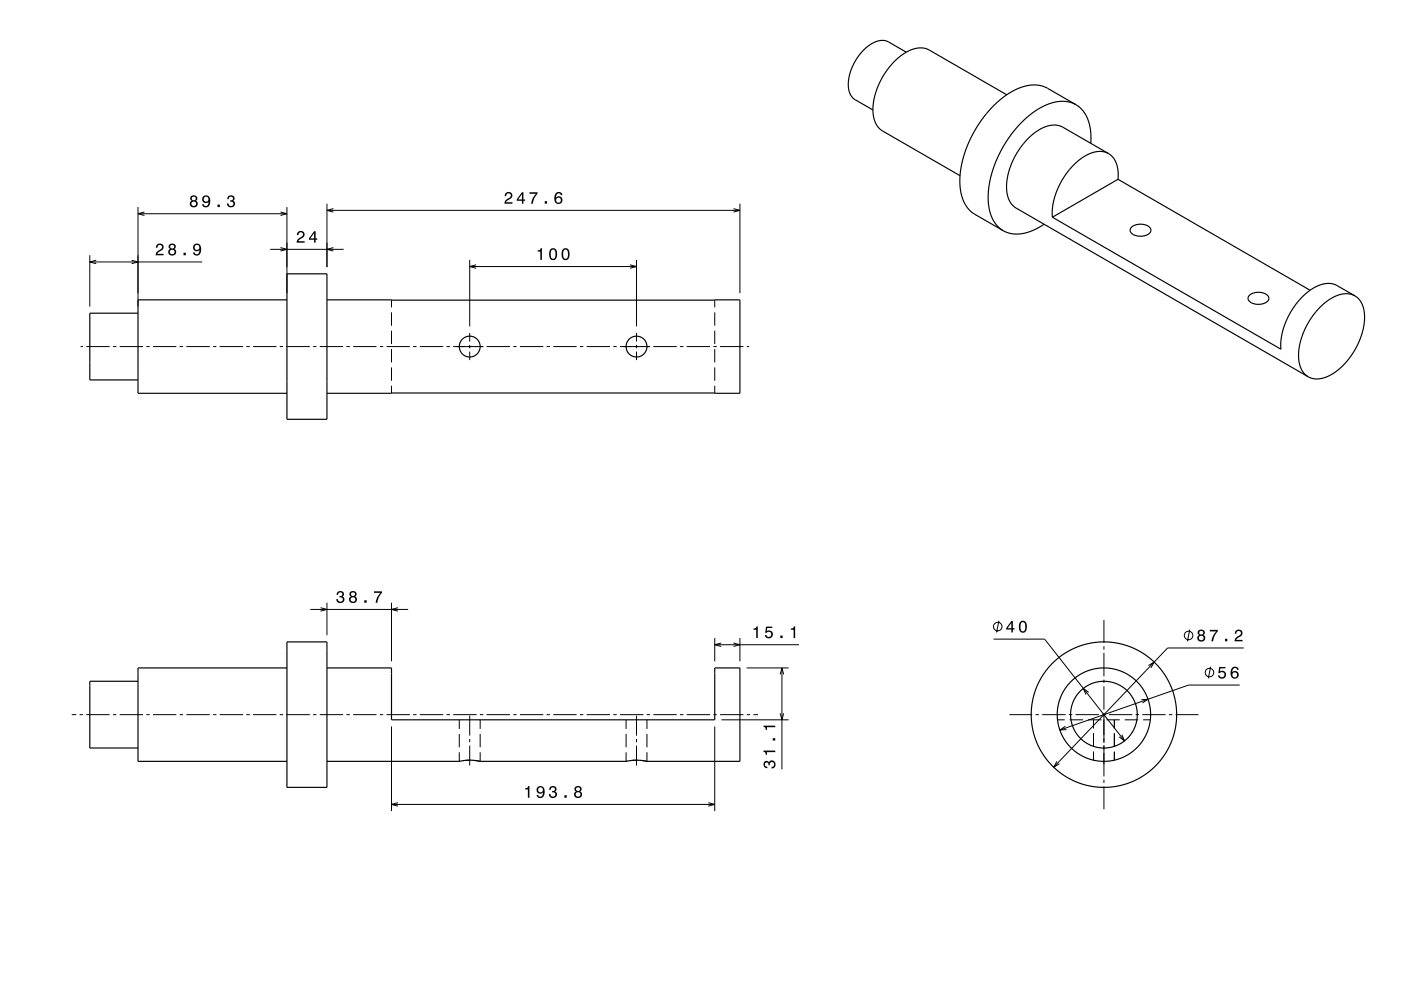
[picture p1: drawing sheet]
<svg xmlns="http://www.w3.org/2000/svg" width="420mm" height="297mm" viewBox="0 0 420 297" stroke-linecap="round" stroke-linejoin="round" font-family="sans-serif">
<g fill="none" stroke="#000" stroke-width=".3">
<path d="M26.9 76.5v15.4M26.9 78.5h33.7M28.9 78l-2 .5 2 .5M39.4 78l2 .5-2 .5M41.4 62.1v29.8M41.4 64.1h44.6M43.3 63.5l-1.9 .6 1.9 .5M81 74.7h22M84.1 74.2l1.9 .5-1.9 .5M84.1 63.5l1.9 .6-1.9 .5M86 62.1v25.8M98 61v19.1"/>
<path d="M98 63h123.8M99.9 74.2l-1.9 .5 1.9 .5M99.9 62.5l-1.9 .5 1.9 .6M140.8 77.9v19.9M140.8 79.9h50M142.8 79.4l-2 .5 2 .5M188.9 79.4l1.9 .5-1.9 .5M190.8 77.9v19.9M219.9 62.5l1.9 .5-1.9 .6M221.8 61v26.9M117.4 90v2.1M117.4 93.6v4"/>
<path d="M117.4 99.1v4M140.8 99.8v2.6M190.8 99.8v2.6M214.3 90v2.1M214.3 93.6v4M214.3 99.1v4M24.2 103.9h.7M25.9 103.9h7M33.9 103.9h1M35.9 103.9h7M43.9 103.9h1M45.9 103.9h7"/>
<path d="M53.9 103.9h1M55.9 103.9h7M63.9 103.9h1M65.9 103.9h7M73.9 103.9h1M75.9 103.9h7M83.9 103.9h1M85.9 103.9h7M93.9 103.9h1M95.9 103.9h7M103.9 103.9h1M105.9 103.9h7"/>
<path d="M113.9 103.9h1M115.9 103.9h7M117.4 104.6v4M117.4 110.1v4M117.4 115.6v2.2M123.9 103.9h1M125.9 103.9h7M133.9 103.9h1M135.9 103.9h9M140.8 103.4v1M140.8 105.4v2.5M145.9 103.9h7"/>
<path d="M153.9 103.9h1M155.9 103.9h7M163.9 103.9h1M165.9 103.9h7M173.9 103.9h1M175.9 103.9h7M183.9 103.9h1M185.9 103.9h9M190.8 103.4v1M190.8 105.4v2.5M195.9 103.9h7M203.9 103.9h1"/>
<path d="M205.9 103.9h7M213.9 103.9h1M214.3 104.6v4M214.3 110.1v4M214.3 115.6v2.2M215.9 103.9h7M223.9 103.9h.7M93 182.6h29.4M96.1 182.1l1.9 .5-1.9 .6M98 180.6v9.8M117.4 180.6v17.6M119.3 182.1l-1.9 .5 1.9 .6"/>
<path d="M214.3 191.2v7M214.3 193.2h25.2M216.2 192.7l-1.9 .5 1.9 .5M219.9 192.7l1.9 .5-1.9 .5M221.8 191.2v7M297.8 191.5h15.4l23.9 30.5M299.5 186l-.7 3.5M330.9 185.8v6.9M330.9 193.7v1M330.9 195.7v7M344.3 199.5l1.7-1.1-1 1.8M356.7 188.7l-.7 3.5"/>
<path d="M362.9 199.8l-.7 3.5M372.9 194.2h-22.9l-34.1 35.7M21.5 214.2h1.4M23.9 214.2h1M25.9 214.2h7M33.9 214.2h1M35.9 214.2h7M43.9 214.2h1M45.9 214.2h7M53.9 214.2h1M55.9 214.2h7M63.9 214.2h1"/>
<path d="M65.9 214.2h7M73.9 214.2h1M75.9 214.2h7M83.9 214.2h1M85.9 214.2h7M93.9 214.2h1M95.9 214.2h7M103.9 214.2h1M105.9 214.2h7M113.9 214.2h1M115.9 214.2h7M117.4 217.7v25.4"/>
<path d="M123.9 214.2h1M125.9 214.2h7M133.9 214.2h1M135.9 214.2h7M137.7 215.7v2.8M137.7 220v4M140.8 214.5v6M143.9 214.2h1M143.9 215.7v2.8M143.9 220v4M145.9 214.2h7M153.9 214.2h1"/>
<path d="M155.9 214.2h7M163.9 214.2h1M165.9 214.2h7M173.9 214.2h1M175.9 214.2h7M183.9 214.2h1M185.9 214.2h7M187.7 215.7v2.8M187.7 220v4M190.8 214.5v6M193.9 214.2h1M193.9 215.7v2.8"/>
<path d="M193.9 220v4M195.9 214.2h7M203.9 214.2h1M205.9 214.2h7M213.9 214.2h1M214.3 217.7v25.4M215.9 214.2h7M216.3 215.7h20.1M223.8 200.2h12.6M223.9 214.2h1M225.9 214.2h1.3M233.9 213.8l.5 1.9 .5-1.9"/>
<path d="M233.9 202.1l.5-1.9 .5 1.9M234.4 200.2v30.4M302.6 214.2h6.8M310.4 214.2h1M312.4 214.2h7M317 215.7h2.2M319.4 217.7l-1.7 1.1 2-.2M320.4 214.2h1M320.7 215.7h4M322.4 214.2h7M326.2 215.7h4M326.4 207.5l-1.6-1.2 .8 1.9"/>
<path d="M327.8 215.7v2.6M327.8 219.8v4M330.4 214.2h1M330.9 203.7v1M330.9 205.7v7M330.9 213.7v9M331.7 215.7h4M332.4 214.2h7M334.1 215.7v2.6M334.1 219.8v4M337.2 215.7h4M340.4 214.2h1"/>
<path d="M342.2 209.7l2-.1-1.7 1.1M342.4 214.2h7M342.7 215.7h2.2M350.4 214.2h1M352.4 214.2h6.9M371.6 205.3h-15.3l-38.6 13.5M137.7 225.5v2.7l.2-.1M140.8 221.5v1M140.8 223.5v5.9M141.1 227.8l-2.3 .2M143.9 225.5v2.7l-1.9-.3M187.7 225.5v2.7l.2-.1"/>
<path d="M190.8 221.5v1M190.8 223.5v5.9M191.1 227.8l-2.3 .2M193.9 225.5v2.7l-1.9-.3M316.8 228.2l-.9 1.7 1.7-1M327.8 225.3v2.5M330.9 223.3v9.4M330.9 233.7v1M330.9 235.7v6.8M334.1 225.3v2.5M336.3 220.2l.8 1.8-1.6-1.2M117.4 241.1h96.9"/>
<path d="M119.3 240.6l-1.9 .5 1.9 .5M212.3 240.6l2 .5-2 .5"/>
<circle cx="299.1" cy="187.8" r="1.28"/>
<circle cx="356.3" cy="190.5" r="1.28"/>
<circle cx="362.6" cy="201.6" r="1.28"/>
</g>
<g fill="none" stroke="#000" stroke-width=".35">
<path d="M271.7 15.6l-5.7-3.2-1.2-.3-1.1 .1-1.9 .6-1.9 1.3-1.9 1.8-1.5 2.3-1.2 2.4-.8 2.5-.2 2.6 .4 2 .5 1.1 .8 .9 5.7 3.3M301.8 28.4l-23.3-13.5-1.6-.5h-1.5l-1.5 .3-3.2 1.6-3.2 2.8-2.8 3.8-2 4.2-.9 4.1 .1 3.8 .5 1.6 .8 1.4 1.4 1.3 23.2 13.4M322.5 31.4l2.3 1.9 1.3 2.5 .8 3.3 .1 3.9M322.5 31.4l-2.4-.9-2.7-.1-2.9 .7-2.9 1.4-3.2 2.2-2.9 2.7-2.6 3.2-2.2 3.4-1.8 3.5-1.4 3.9-.9 3.8-.4 3.9 .3 3.4 .9 2.7 1.4 2.3 1.9 1.6M322.5 31.4l-9.5-5.4-2.6-.5-3.1 .3-4.1 1.7-4 2.9-3.7 4-3.3 4.7-2.4 5.1-1.5 5.2-.6 5 .2 2.5 .5 2 1.2 2.7 1.6 1.9 9.5 5.6M332.3 46l-14.3-8.2-1.1-.3h-1.5l-2.9 .9-2.4 1.5-2.6 2.3-2.2 3-1.7 3-1.2 3.4-.6 3.1 .1 3 .6 2.2 .9 1.5 1.1 .9 87.7 50.6M332.3 46l1.4 1.2 1 1.8 .5 2.3v2.4M332.3 46l-1.2-.5-1.3-.1-2.9 .6-3 1.7-2.8 2.6-2.6 3.6-1.8 3.6-1 3.8-.2 3.8M335.2 53.7l57.6 33.3M335.2 53.7l-19.7 11.4M313 67.2l-3.4 1.9-3.2 .9-2.9 .1-2.8-1M315.5 65.1l68.5 39.6v-2.1l.3-2.4 .7-2.5 1-2.5 1.4-2.4 1.5-2.2 3.5-3.4 3.2-1.8 1.7-.4h1.6l1.7 .5 5.6 3.2"/>
<path d="M339.2 68.1a4.2 4.2 0 0 1 5.7 .5 1.97 1.97 0 0 1-2.2 2.1 3.1 3.1 0 0 1-3.9-1.7zM41.4 93.9h-14.5v20h14.5M86 82.1h12v43.6h-12zM86 89.9h-44.6v28h44.6M98 89.9h123.8v28h-123.8M374.5 88.5a4.2 4.2 0 0 1 5.8 .5 1.97 1.97 0 0 1-2.2 2.2 3.1 3.1 0 0 1-4-1.8zM406.2 88.7l1.3 1.1 .8 1.3 .6 1.8 .2 2.2-.2 2.3-.6 2.5-.9 2.5-1.2 2.4-1.5 2.3-1.7 2.1-2.1 1.8-1.7 1.2-1.9 .9-1.9 .4h-1.7l-1.5-.6M406.2 88.7l-1.5-.6-1.7-.1-1.9 .5-1.9 .9-1.9 1.3-1.9 1.7-3.1 4.1-1.2 2.5-1.1 2.7-.5 2.5-.2 2.3 .2 2.3 .6 1.8 .9 1.3 1.2 1M86 192.4h12v43.6h-12zM41.4 204.2h-14.5v20h14.5M86 200.2h-44.6v28h44.6M98 200.2h19.4v15.5h96.9v-15.5h7.5v28h-27.9a14 14 0 0 0-6.2 0h-43.8a14 14 0 0 0-6.2 0h-39.7"/>
<circle cx="140.8" cy="103.9" r="3.1"/>
<circle cx="190.8" cy="103.9" r="3.1"/>
<circle cx="330.9" cy="214.2" r="10"/>
<circle cx="330.9" cy="214.2" r="21.8"/>
<circle cx="330.9" cy="214.2" r="14"/>
</g>
<g fill="#000">
<path d="M47.1 73.3l-.4 1h.5a.71 .71 0 0 1 .5-.9 .71 .71 0 0 1 .9 .5 .71 .71 0 0 1-.5 .9l-.3 .1a1.64 1.64 0 0 0-1.1 1.6h2.4v-.4h-1.9l.8-.8a1.17 1.17 0 0 0 .9-1.7 1.17 1.17 0 0 0-1.8-.3zM50.8 73.2l-.2 .3a.8 .8 0 0 0 .4 1.1 1.09 1.09 0 0 0-.2 1.6 1.09 1.09 0 0 0 1.6 0 1.09 1.09 0 0 0-.2-1.6 .95 .95 0 0 0 .3-1.3 .95 .95 0 0 0-1.3-.2zM50.9 75.5a.71 .71 0 0 1 1.4 0 .71 .71 0 0 1-1.4 0zM51 74a.6 .6 0 0 1 1.2 0 .6 .6 0 0 1-1.2 0zM55 75.8v.7h.7v-.7zM58.2 73.3a1.15 1.15 0 0 0-.1 1.7 1.15 1.15 0 0 0 1.7-.1 1.02 1.02 0 0 1-.8 1.3l-.5-.1-.2-.5h-.4a1.23 1.23 0 0 0 1.5 1 1.23 1.23 0 0 0 .9-1.5 1.42 1.42 0 0 0-.4-1.7 1.42 1.42 0 0 0-1.7-.1zM58.3 74.1a.75 .75 0 0 1 1.5 0 .75 .75 0 0 1-1.5 0z" fill-rule="evenodd"/>
<path d="M57.3 58.8l-.2 .3a.8 .8 0 0 0 .4 1.1 1.09 1.09 0 0 0-.2 1.6 1.09 1.09 0 0 0 1.6 0 1.09 1.09 0 0 0-.2-1.6 .95 .95 0 0 0 .3-1.4 .95 .95 0 0 0-1.4-.2zM57.4 61.1a.71 .71 0 0 1 1.4 0 .71 .71 0 0 1-1.4 0zM57.5 59.5a.6 .6 0 0 1 1.2 0 .6 .6 0 0 1-1.2 0zM60.9 58.9a1.15 1.15 0 0 0 0 1.6 1.15 1.15 0 0 0 1.6 0 1.03 1.03 0 0 1-.8 1.3l-.4-.2-.2-.4h-.5a1.23 1.23 0 0 0 1.5 .9 1.23 1.23 0 0 0 .9-1.5 1.42 1.42 0 0 0-.3-1.7 1.42 1.42 0 0 0-1.8 0zM61.1 59.7a.75 .75 0 0 1 1.5 0 .75 .75 0 0 1-1.5 0zM65.2 61.3v.8h.7v-.8zM68.4 58.8l-.3 .9h.5a.62 .62 0 0 1 .3-.8 .62 .62 0 0 1 .8 .3 .62 .62 0 0 1-.2 .8h-.5v.4a.74 .74 0 0 1 .9 .7 .74 .74 0 0 1-.7 .8 .74 .74 0 0 1-.7-.9h-.5a1.18 1.18 0 0 0 1.5 1.2 1.18 1.18 0 0 0 .6-1.9l-.2-.1a1.01 1.01 0 0 0 0-1.5 1.01 1.01 0 0 0-1.5 .1z" fill-rule="evenodd"/>
<path d="M89.3 69.5l-.3 1h.5a.7 .7 0 0 1 .5-.9 .7 .7 0 0 1 .8 .5 .7 .7 0 0 1-.5 .9l-.3 .1a1.63 1.63 0 0 0-1.1 1.6h2.4v-.4h-1.9l.9-.8a1.17 1.17 0 0 0 .9-1.7 1.17 1.17 0 0 0-1.9-.3zM94.2 69.3l-1.6 2.1v.5h1.6v.8h.4v-.8h.5v-.4h-.5v-2.2zM94.2 69.9v1.6h-1.2z" fill-rule="evenodd"/>
<path d="M151.6 57.8l-.3 1h.5a.7 .7 0 0 1 .5-.9 .7 .7 0 0 1 .8 .6 .7 .7 0 0 1-.5 .8l-.3 .2a1.64 1.64 0 0 0-1.1 1.5h2.4v-.4h-1.9l.9-.8a1.17 1.17 0 0 0 .9-1.7 1.17 1.17 0 0 0-1.9-.3zM156.5 57.6l-1.6 2.1v.5h1.6v.8h.4v-.8h.5v-.4h-.5v-2.2zM156.5 58.2v1.6h-1.2zM158.7 57.6v.5h2a5.2 5.2 0 0 0-1.5 2.9h.5a5.3 5.3 0 0 1 1.4-3v-.4zM163.3 60.3v.7h.7v-.7zM166.7 57.8a2.4 2.4 0 0 0 .2 3.2 1.16 1.16 0 0 0 1.5-.3 1.16 1.16 0 0 0-.2-1.5 1.16 1.16 0 0 0-1.5 0 1.03 1.03 0 0 1 .8-1.3l.4 .2 .2 .4h.5a1.12 1.12 0 0 0-.7-.9 1.12 1.12 0 0 0-1.2 .2zM166.7 60a.75 .75 0 0 1 1.4 0 .75 .75 0 0 1-1.4 0z" fill-rule="evenodd"/>
<path d="M161.2 75v.4h.8v2.5h.5v-3.5h-.4a.77 .77 0 0 1-.9 .6zM164.9 74.8a2.02 2.02 0 0 0 .9 3.2 2.03 2.03 0 0 0 .9-3.2 1.11 1.11 0 0 0-1.8 0zM165.5 74.9h.7a2.36 2.36 0 0 1 0 2.6h-.7a2.36 2.36 0 0 1 0-2.6zM168.7 74.8a2.02 2.02 0 0 0 .9 3.2 2.03 2.03 0 0 0 .9-3.2 1.11 1.11 0 0 0-1.8 0zM169.2 74.9h.7a2.36 2.36 0 0 1 0 2.6h-.7a2.36 2.36 0 0 1 0-2.6z" fill-rule="evenodd"/>
<path d="M101.2 177.4l-.3 .9h.4a.62 .62 0 0 1 .4-.8 .62 .62 0 0 1 .8 .3 .62 .62 0 0 1-.2 .8h-.5v.4a.72 .72 0 0 1 .9 .5 .72 .72 0 0 1-.5 .9 .72 .72 0 0 1-.9-.5v-.4h-.5a1.18 1.18 0 0 0 1.5 1.2 1.18 1.18 0 0 0 .6-1.8l-.2-.1a1.01 1.01 0 0 0 0-1.6 1.01 1.01 0 0 0-1.5 .2zM105 177.4l-.2 .3a.8 .8 0 0 0 .4 1.1 1.09 1.09 0 0 0-.2 1.6 1.09 1.09 0 0 0 1.6 0 1.09 1.09 0 0 0-.1-1.6 .95 .95 0 0 0 .2-1.4 .95 .95 0 0 0-1.3-.2zM105.1 179.7a.71 .71 0 0 1 1.4 0 .71 .71 0 0 1-1.4 0zM105.2 178.1a.6 .6 0 0 1 1.2 0 .6 .6 0 0 1-1.2 0zM109.2 179.9v.7h.7v-.7zM112.1 177.2v.5h1.9a5.2 5.2 0 0 0-1.4 2.9h.5a5.3 5.3 0 0 1 1.4-3v-.4z" fill-rule="evenodd"/>
<path d="M225.9 188.4v.3h.8v2.5h.5v-3.5h-.4a.77 .77 0 0 1-.9 .7zM229.7 187.8l-.3 1.9h.4a.8 .8 0 0 1 1.2-.3 .8 .8 0 0 1 0 1.3 .8 .8 0 0 1-1.2-.4h-.5a1.21 1.21 0 0 0 1.5 1.1 1.21 1.21 0 0 0 .8-1.7 1.21 1.21 0 0 0-1.7-.5l.1-1h1.5v-.4zM233.9 190.5v.7h.7v-.7zM237.1 188.4v.3h.8v2.5h.5v-3.5h-.4a.78 .78 0 0 1-.9 .7z" fill-rule="evenodd"/>
<path d="M303.2 186.1l-1.5 2.1v.5h1.5v.8h.4v-.8h.5v-.4h-.5v-2.2zM303.2 186.7v1.6h-1.1zM305.7 186.5a2.02 2.02 0 0 0 1 3.1 2.03 2.03 0 0 0 .8-3.1 1.11 1.11 0 0 0-1.8 0zM306.3 186.5h.7a2.38 2.38 0 0 1 0 2.6h-.7a2.37 2.37 0 0 1 0-2.6z" fill-rule="evenodd"/>
<path d="M359.3 188.9l-.2 .3a.8 .8 0 0 0 .4 1.1 1.09 1.09 0 0 0-.2 1.6 1.09 1.09 0 0 0 1.6 0 1.09 1.09 0 0 0-.2-1.6 .95 .95 0 0 0 .3-1.3 .95 .95 0 0 0-1.3-.3zM359.4 191.2a.71 .71 0 0 1 1.4 0 .71 .71 0 0 1-1.4 0zM359.5 189.6a.6 .6 0 0 1 1.2 0 .6 .6 0 0 1-1.2 0zM362.7 188.8v.4h1.9a5.2 5.2 0 0 0-1.4 3h.5a5.2 5.2 0 0 1 1.4-3v-.4zM367.2 191.4v.8h.7v-.8zM370.5 189l-.3 .9h.4a.71 .71 0 0 1 .6-.8 .71 .71 0 0 1 .8 .5 .71 .71 0 0 1-.5 .9l-.3 .1a1.64 1.64 0 0 0-1.1 1.6h2.4v-.4h-1.9l.9-.8a1.17 1.17 0 0 0 .9-1.7 1.17 1.17 0 0 0-1.9-.3z" fill-rule="evenodd"/>
<path d="M365.5 199.9l-.3 1.8h.4a.8 .8 0 0 1 1.3-.2 .8 .8 0 0 1-.1 1.3 .8 .8 0 0 1-1.2-.4h-.5a1.21 1.21 0 0 0 1.5 1.1 1.21 1.21 0 0 0 .9-1.7 1.21 1.21 0 0 0-1.8-.6l.2-.9h1.5v-.4zM369.5 200.1a2.39 2.39 0 0 0 .1 3.2 1.16 1.16 0 0 0 1.6-.3 1.16 1.16 0 0 0-.2-1.6 1.16 1.16 0 0 0-1.6 .1 1.02 1.02 0 0 1 .8-1.3l.5 .1 .2 .5h.4a1.11 1.11 0 0 0-.7-1 1.11 1.11 0 0 0-1.1 .3zM369.4 202.3a.75 .75 0 0 1 1.5 0 .75 .75 0 0 1-1.5 0z" fill-rule="evenodd"/>
<path d="M157.4 236.2v.4h.9v2.5h.4v-3.5h-.3a.77 .77 0 0 1-1 .6zM161.2 235.9a1.15 1.15 0 0 0-.1 1.7 1.15 1.15 0 0 0 1.7-.1 1.02 1.02 0 0 1-.8 1.3l-.5-.2-.2-.4h-.4a1.23 1.23 0 0 0 1.4 .9 1.23 1.23 0 0 0 1-1.4 1.41 1.41 0 0 0-.4-1.8 1.41 1.41 0 0 0-1.7 0zM161.3 236.7a.75 .75 0 0 1 1.5 0 .75 .75 0 0 1-1.5 0zM164.9 235.9l-.3 .8h.5a.62 .62 0 0 1 .3-.8 .62 .62 0 0 1 .8 .3 .62 .62 0 0 1-.2 .8l-.5 .1v.4a.74 .74 0 0 1 1 .6 .74 .74 0 0 1-.8 .8 .74 .74 0 0 1-.7-.9h-.5a1.18 1.18 0 0 0 1.6 1.2 1.18 1.18 0 0 0 .6-1.9l-.3-.1a1.01 1.01 0 0 0 0-1.5 1.01 1.01 0 0 0-1.5 .2zM169.2 238.3v.8h.7v-.8zM172.5 235.8l-.2 .3a.8 .8 0 0 0 .4 1.1 1.09 1.09 0 0 0-.2 1.6 1.09 1.09 0 0 0 1.6 0 1.09 1.09 0 0 0-.2-1.6 .95 .95 0 0 0 .3-1.4 .95 .95 0 0 0-1.4-.2zM172.6 238.1a.71 .71 0 0 1 1.4 0 .71 .71 0 0 1-1.4 0zM172.7 236.5a.6 .6 0 0 1 1.2 0 .6 .6 0 0 1-1.2 0z" fill-rule="evenodd"/>
<path d="M229.1 228.3a1.17 1.17 0 0 0-.1 1.3 1.17 1.17 0 0 0 1 .6v-.4a.62 .62 0 0 1-.7-.3 .62 .62 0 0 1 .3-.8 .62 .62 0 0 1 .8 .2v.5h.4a.74 .74 0 0 1 .6-1 .74 .74 0 0 1 .8 .8 .74 .74 0 0 1-.9 .7v.4a1.18 1.18 0 0 0 1.2-1.5 1.18 1.18 0 0 0-1.8-.6l-.2 .3a.86 .86 0 0 0-1.4-.2zM228.9 224.9v.4a.78 .78 0 0 1 .7 .9h.3v-.8h2.5v-.5zM231.7 221.2v.7h.7v-.7zM228.9 217.5v.3a.78 .78 0 0 1 .7 1h.3v-.9h2.5v-.4z" fill-rule="evenodd"/>
</g>
</svg>
